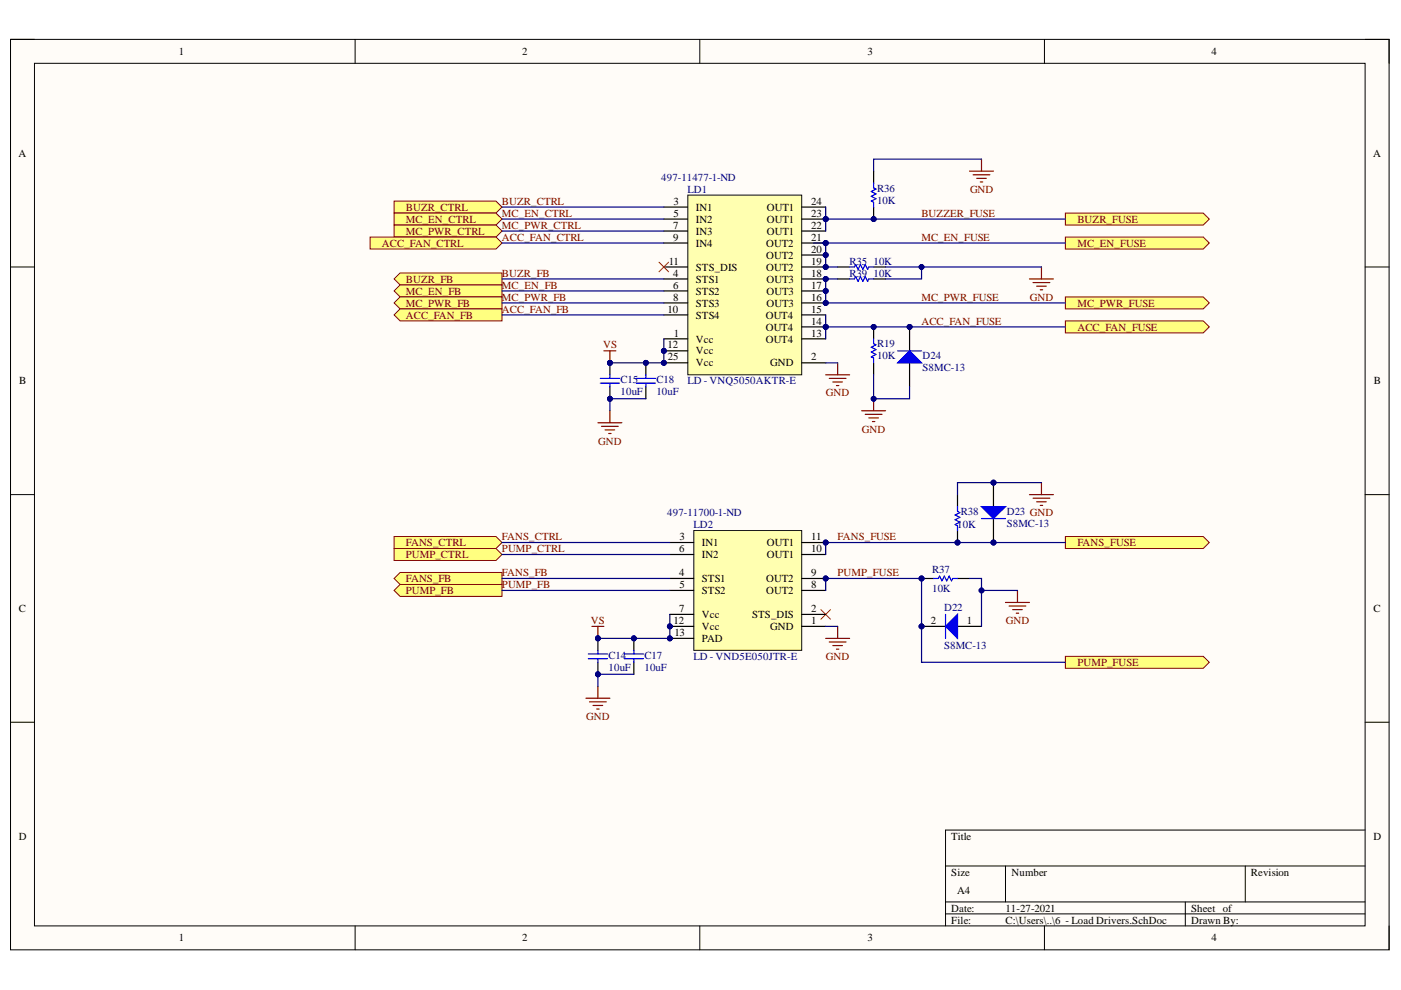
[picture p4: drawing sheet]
<svg xmlns="http://www.w3.org/2000/svg" width="297mm" height="210mm" viewBox="0 0 297 210" stroke-linecap="round" stroke-linejoin="round" font-family="sans-serif">
<defs><g id="words">
<g font-size="2.3">
<text x="37.9" y="11.7">1</text>
<text x="110.7" y="11.7">2</text>
<text x="183.9" y="11.7">3</text>
<text x="256.8" y="11.7">4</text>
<text x="3.9" y="33.3">A</text>
<text x="291.1" y="33.3">A</text>
<text x="142.8" y="43.4">3</text>
<text x="142.8" y="46">5</text>
<text x="147.5" y="44.7">IN1</text>
<text x="147.5" y="47.3">IN2</text>
<text x="162.6" y="47.3">OUT1</text>
<text x="162.6" y="44.7">OUT1</text>
<text x="172" y="46">23</text>
<text x="172" y="43.4">24</text>
<text x="142.7" y="48.5">7</text>
<text x="142.7" y="51.1">9</text>
<text x="147.5" y="49.8">IN3</text>
<text x="147.5" y="52.3">IN4</text>
<text x="162.4" y="52.3">OUT2</text>
<text x="162.6" y="49.8">OUT1</text>
<text x="172" y="53.6">20</text>
<text x="172" y="51.1">21</text>
<text x="172" y="48.5">22</text>
<text x="141.8" y="56.1">11</text>
<text x="142.7" y="58.7">4</text>
<text x="147.5" y="57.4">STS_DIS</text>
<text x="147.5" y="59.9">STS1</text>
<text x="162.4" y="57.4">OUT2</text>
<text x="162.4" y="54.9">OUT2</text>
<text x="162.5" y="59.9">OUT3</text>
<text x="172" y="58.7">18</text>
<text x="172" y="56.1">19</text>
<text x="142.7" y="61.2">6</text>
<text x="142.7" y="63.7">8</text>
<text x="147.5" y="62.5">STS2</text>
<text x="147.5" y="65">STS3</text>
<text x="162.5" y="65">OUT3</text>
<text x="162.5" y="62.5">OUT3</text>
<text x="172" y="63.7">16</text>
<text x="172" y="61.2">17</text>
<text x="141.5" y="66.3">10</text>
<text x="142.9" y="71.4">1</text>
<text x="147.5" y="67.5">STS4</text>
<text x="162.3" y="70.1">OUT4</text>
<text x="162.3" y="67.5">OUT4</text>
<text x="172" y="71.4">13</text>
<text x="172" y="68.8">14</text>
<text x="172" y="66.3">15</text>
<text x="141.5" y="73.9">12</text>
<text x="141.6" y="76.4">25</text>
<text x="147.5" y="72.6">Vcc</text>
<text x="147.5" y="75.2">Vcc</text>
<text x="147.5" y="77.7">Vcc</text>
<text x="162.3" y="72.6">OUT4</text>
<text x="163.3" y="77.7">GND</text>
<text x="172" y="76.4">2</text>
<text x="4.1" y="81.5">B</text>
<text x="291.3" y="81.5">B</text>
<text x="144" y="117.1">6</text>
<text x="144.1" y="114.6">3</text>
<text x="148.8" y="115.8">IN1</text>
<text x="148.8" y="118.4">IN2</text>
<text x="162.6" y="118.4">OUT1</text>
<text x="162.6" y="115.8">OUT1</text>
<text x="172" y="117.1">10</text>
<text x="172" y="114.6">11</text>
<text x="144" y="122.2">4</text>
<text x="144.1" y="124.7">5</text>
<text x="148.8" y="123.4">STS1</text>
<text x="148.8" y="126">STS2</text>
<text x="162.4" y="126">OUT2</text>
<text x="162.4" y="123.4">OUT2</text>
<text x="172" y="124.7">8</text>
<text x="172" y="122.2">9</text>
<text x="4" y="129.8">C</text>
<text x="144" y="129.8">7</text>
<text x="148.8" y="131">Vcc</text>
<text x="159.5" y="131">STS_DIS</text>
<text x="172" y="129.8">2</text>
<text x="291.2" y="129.8">C</text>
<text x="142.8" y="132.3">12</text>
<text x="143" y="134.8">13</text>
<text x="148.8" y="133.6">Vcc</text>
<text x="148.8" y="136.1">PAD</text>
<text x="163.3" y="133.6">GND</text>
<text x="172" y="132.3">1</text>
<text x="197.4" y="132.3">2</text>
<text x="205" y="132.3">1</text>
<text x="4" y="178.1">D</text>
<text x="201.7" y="178.1">Title</text>
<text x="291.2" y="178.1">D</text>
<text x="201.7" y="185.7">Size</text>
<text x="214.5" y="185.7">Number</text>
<text x="265.2" y="185.7">Revision</text>
<text x="203" y="189.5">A4</text>
<text x="201.7" y="193.3">Date:</text>
<text x="201.7" y="195.8">File:</text>
<text x="213.2" y="193.3">11-27-2021</text>
<text x="213.2" y="195.8">C:\Users\..\6 - Load Drivers.SchDoc</text>
<text x="252.5" y="193.3">Sheet of</text>
<text x="252.5" y="195.8">Drawn By:</text>
<text x="37.9" y="199.6">1</text>
<text x="110.7" y="199.6">2</text>
<text x="183.9" y="199.6">3</text>
<text x="256.8" y="199.6">4</text>
</g>
<g font-size="2.3" fill="#000080">
<text x="140.2" y="38.4">497-11477-1-ND</text>
<text x="145.8" y="40.9">LD1</text>
<text x="186" y="40.7">R36</text>
<text x="186" y="43.2">10K</text>
<text x="180.1" y="56.1">R35</text>
<text x="180.1" y="58.7">R39</text>
<text x="185.2" y="56.1">10K</text>
<text x="185.2" y="58.7">10K</text>
<text x="186" y="73.6">R19</text>
<text x="186" y="76.2">10K</text>
<text x="195.6" y="76.2">D24</text>
<text x="131.6" y="83.8">10uF</text>
<text x="131.6" y="81.2">C15</text>
<text x="139.2" y="83.8">10uF</text>
<text x="139.2" y="81.2">C18</text>
<text x="145.8" y="81.5">LD - VNQ5050AKTR-E</text>
<text x="195.6" y="78.7">S8MC-13</text>
<text x="141.5" y="109.5">497-11700-1-ND</text>
<text x="147" y="112">LD2</text>
<text x="203" y="112">10K</text>
<text x="203.7" y="109.2">R38</text>
<text x="213.4" y="109.2">D23 GND</text>
<text x="213.4" y="111.8">S8MC-13</text>
<text x="197.6" y="121.4">R37</text>
<text x="197.6" y="125.5">10K</text>
<text x="200.2" y="129.5">D22</text>
<text x="200.2" y="137.6">S8MC-13</text>
<text x="129" y="142.2">10uF</text>
<text x="129" y="139.7">C14</text>
<text x="136.6" y="142.2">10uF</text>
<text x="136.6" y="139.7">C17</text>
<text x="147" y="139.9">LD - VND5E050JTR-E</text>
</g>
<g font-size="2.3" fill="#800000">
<text x="205.7" y="40.9">GND</text>
<text x="86" y="44.7">BUZR_CTRL</text>
<text x="86" y="47.3">MC_EN_CTRL</text>
<text x="106.4" y="43.4">BUZR_CTRL</text>
<text x="106.4" y="46">MC_EN_CTRL</text>
<text x="195.3" y="46">BUZZER_FUSE</text>
<text x="228.4" y="47.3">BUZR_FUSE</text>
<text x="81" y="52.3">ACC_FAN_CTRL</text>
<text x="86" y="49.8">MC_PWR_CTRL</text>
<text x="106.4" y="48.5">MC_PWR_CTRL</text>
<text x="106.4" y="51.1">ACC_FAN_CTRL</text>
<text x="195.3" y="51.1">MC_EN_FUSE</text>
<text x="228.4" y="52.3">MC_EN_FUSE</text>
<text x="86" y="59.9">BUZR_FB</text>
<text x="106.4" y="58.7">BUZR_FB</text>
<text x="86" y="62.5">MC_EN_FB</text>
<text x="86" y="65">MC_PWR_FB</text>
<text x="106.4" y="61.2">MC_EN_FB</text>
<text x="106.4" y="63.7">MC_PWR_FB</text>
<text x="195.3" y="63.7">MC_PWR_FUSE</text>
<text x="218.4" y="63.7">GND</text>
<text x="228.4" y="65">MC_PWR_FUSE</text>
<text x="86" y="67.5">ACC_FAN_FB</text>
<text x="106.4" y="66.3">ACC_FAN_FB</text>
<text x="195.3" y="68.8">ACC_FAN_FUSE</text>
<text x="228.4" y="70.1">ACC_FAN_FUSE</text>
<text x="127.9" y="73.9">VS</text>
<text x="175.1" y="84">GND</text>
<text x="126.8" y="94.3">GND</text>
<text x="182.7" y="91.7">GND</text>
<text x="86" y="118.4">PUMP_CTRL</text>
<text x="86" y="115.8">FANS_CTRL</text>
<text x="106.4" y="117.1">PUMP_CTRL</text>
<text x="106.4" y="114.6">FANS_CTRL</text>
<text x="177.6" y="114.6">FANS_FUSE</text>
<text x="228.4" y="115.8">FANS_FUSE</text>
<text x="86" y="126">PUMP_FB</text>
<text x="86" y="123.4">FANS_FB</text>
<text x="106.4" y="124.7">PUMP_FB</text>
<text x="106.4" y="122.2">FANS_FB</text>
<text x="177.6" y="122.2">PUMP_FUSE</text>
<text x="125.3" y="132.3">VS</text>
<text x="213.3" y="132.3">GND</text>
<text x="175.1" y="139.9">GND</text>
<text x="228.4" y="141.2">PUMP_FUSE</text>
<text x="124.3" y="152.7">GND</text>
</g>
</g></defs>
<path d="M2.2 8.4h292.3v193h-292.3z" fill-rule="evenodd" fill="#fffcf8"/>
<path d="M2.2 8.4h292.3v193h-292.3z" fill="none" stroke="#000" stroke-width=".21"/>
<path d="M7.3 13.4h282.1v182.9h-282.1z" fill-rule="evenodd" fill="#fffcf8"/>
<g fill="none" stroke="#000" stroke-width=".21">
<path d="M2.2 8.3h5.1M7.3 13.4h282.1v182.9h-282.1zM75.3 8.3v5.1M148.4 8.3v5.1M221.4 8.4v5M289.4 8.4h5.1v5M2.2 56.6h5.1M289.4 56.6h5.1M2.2 104.9h5.1M289.4 104.9h5.1M2.2 153.1h5.1M289.4 153.1h5.1"/>
<path d="M289.4 176h-88.9v20.3M75.3 196.3v5.1M148.4 196.3v5.1M200.5 183.6h88.9M200.5 191.2h88.9M200.5 193.8h88.9M213.2 183.6v7.6M221.4 196.3v5.1M251.3 191.2v5.1M264 183.6v7.6M294.5 196.3v5.1"/>
</g>
<path d="M83.6 116.3h21.6l1.2 1.3-1.2 1.2h-21.6z" fill-rule="evenodd" fill="#ffff80"/>
<path d="M83.6 116.3h21.6l1.2 1.3-1.2 1.2h-21.6z" fill="none" stroke="#800000" stroke-width=".21"/>
<circle cx="140.7" cy="74.4" r=".51" fill="#000080"/>
<circle cx="140.7" cy="74.4" r=".51" fill="none" stroke="#000080" stroke-width=".21"/>
<circle cx="140.7" cy="76.9" r=".51" fill="#000080"/>
<circle cx="140.7" cy="76.9" r=".51" fill="none" stroke="#000080" stroke-width=".21"/>
<circle cx="175.1" cy="69.3" r=".51" fill="#000080"/>
<circle cx="175.1" cy="69.3" r=".51" fill="none" stroke="#000080" stroke-width=".21"/>
<circle cx="175.1" cy="64.2" r=".51" fill="#000080"/>
<circle cx="175.1" cy="64.2" r=".51" fill="none" stroke="#000080" stroke-width=".21"/>
<circle cx="175.1" cy="61.7" r=".51" fill="#000080"/>
<circle cx="175.1" cy="61.7" r=".51" fill="none" stroke="#000080" stroke-width=".21"/>
<circle cx="175.1" cy="59.1" r=".51" fill="#000080"/>
<circle cx="175.1" cy="59.1" r=".51" fill="none" stroke="#000080" stroke-width=".21"/>
<circle cx="175.1" cy="56.6" r=".51" fill="#000080"/>
<circle cx="175.1" cy="56.6" r=".51" fill="none" stroke="#000080" stroke-width=".21"/>
<circle cx="175.1" cy="54.1" r=".51" fill="#000080"/>
<circle cx="175.1" cy="54.1" r=".51" fill="none" stroke="#000080" stroke-width=".21"/>
<circle cx="175.1" cy="51.5" r=".51" fill="#000080"/>
<circle cx="175.1" cy="51.5" r=".51" fill="none" stroke="#000080" stroke-width=".21"/>
<circle cx="175.1" cy="46.4" r=".51" fill="#000080"/>
<circle cx="175.1" cy="46.4" r=".51" fill="none" stroke="#000080" stroke-width=".21"/>
<path d="M145.8 41.4h24.2v38.1h-24.2z" fill-rule="evenodd" fill="#ffffb0"/>
<path d="M145.8 41.4h24.2v38.1h-24.2z" fill="none" stroke="#110f0a" stroke-width=".21"/>
<path d="M140.7 71.8h5.1M140.7 74.4h5.1" fill="none" stroke="#000" stroke-width=".25"/>
<circle cx="140.7" cy="74.4" r=".51" fill="#000080"/>
<circle cx="140.7" cy="74.4" r=".51" fill="none" stroke="#000080" stroke-width=".21"/>
<path d="M140.7 76.9h5.1" fill="none" stroke="#000" stroke-width=".25"/>
<circle cx="140.7" cy="76.9" r=".51" fill="#000080"/>
<circle cx="140.7" cy="76.9" r=".51" fill="none" stroke="#000080" stroke-width=".21"/>
<path d="M140.7 56.6h5.1M170 76.9h5.1M170 71.8h5.1M170 69.3h5.1" fill="none" stroke="#000" stroke-width=".25"/>
<circle cx="175.1" cy="69.3" r=".51" fill="#000080"/>
<circle cx="175.1" cy="69.3" r=".51" fill="none" stroke="#000080" stroke-width=".21"/>
<path d="M170 66.8h5.1M170 64.2h5.1" fill="none" stroke="#000" stroke-width=".25"/>
<circle cx="175.1" cy="64.2" r=".51" fill="#000080"/>
<circle cx="175.1" cy="64.2" r=".51" fill="none" stroke="#000080" stroke-width=".21"/>
<path d="M170 61.7h5.1" fill="none" stroke="#000" stroke-width=".25"/>
<circle cx="175.1" cy="61.7" r=".51" fill="#000080"/>
<circle cx="175.1" cy="61.7" r=".51" fill="none" stroke="#000080" stroke-width=".21"/>
<path d="M170 59.1h5.1" fill="none" stroke="#000" stroke-width=".25"/>
<circle cx="175.1" cy="59.1" r=".51" fill="#000080"/>
<circle cx="175.1" cy="59.1" r=".51" fill="none" stroke="#000080" stroke-width=".21"/>
<path d="M170 56.6h5.1" fill="none" stroke="#000" stroke-width=".25"/>
<circle cx="175.1" cy="56.6" r=".51" fill="#000080"/>
<circle cx="175.1" cy="56.6" r=".51" fill="none" stroke="#000080" stroke-width=".21"/>
<path d="M170 54.1h5.1" fill="none" stroke="#000" stroke-width=".25"/>
<circle cx="175.1" cy="54.1" r=".51" fill="#000080"/>
<circle cx="175.1" cy="54.1" r=".51" fill="none" stroke="#000080" stroke-width=".21"/>
<path d="M170 51.5h5.1" fill="none" stroke="#000" stroke-width=".25"/>
<circle cx="175.1" cy="51.5" r=".51" fill="#000080"/>
<circle cx="175.1" cy="51.5" r=".51" fill="none" stroke="#000080" stroke-width=".21"/>
<path d="M170 49h5.1M170 46.5h5.1" fill="none" stroke="#000" stroke-width=".25"/>
<circle cx="175.1" cy="46.4" r=".51" fill="#000080"/>
<circle cx="175.1" cy="46.4" r=".51" fill="none" stroke="#000080" stroke-width=".21"/>
<path d="M140.7 43.9h5.1M140.7 46.4h5.1M140.7 49h5.1M140.7 51.5h5.1M140.7 59.1h5.1M170 43.9h5.1M140.7 61.7h5.1M140.7 64.2h5.1M140.7 66.8h5.1" fill="none" stroke="#000" stroke-width=".25"/>
<g fill="none" stroke="#800000" stroke-width=".25">
<path d="M205.6 36.3h5M206.3 37.1h3.6M207.1 37.8h2M207.8 38.6h.6M208.1 33.7v2.6M175.1 79.5h5M177.6 76.9v2.6M126.8 89.6h5M127.5 90.4h3.6M128.3 91.2h2M129.1 91.9h.5M129.3 87.1v2.5"/>
<path d="M175.8 80.2h3.6M176.6 81h2M177.3 81.8h.6M175.1 135.4h5M175.8 136.1h3.6M176.6 136.9h2M177.3 137.6h.6M177.6 132.8v2.6M124.2 148h5.1M125 148.8h3.5M125.7 149.6h2.1M126.5 150.3h.5"/>
<path d="M126.8 145.5v2.5"/>
</g>
<path d="M174 129.3l2.1 2M176.1 129.3l-2.1 2" fill="none" stroke="#f00" stroke-width=".21"/>
<circle cx="129.3" cy="84.5" r=".51" fill="#000080"/>
<circle cx="129.3" cy="84.5" r=".51" fill="none" stroke="#000080" stroke-width=".21"/>
<circle cx="129.3" cy="76.9" r=".51" fill="#000080"/>
<circle cx="129.3" cy="76.9" r=".51" fill="none" stroke="#000080" stroke-width=".21"/>
<path d="M129.3 82v2.5" fill="none" stroke="#000" stroke-width=".25"/>
<circle cx="129.3" cy="84.5" r=".51" fill="#000080"/>
<circle cx="129.3" cy="84.5" r=".51" fill="none" stroke="#000080" stroke-width=".21"/>
<path d="M129.3 76.9v2.6" fill="none" stroke="#000" stroke-width=".25"/>
<circle cx="129.3" cy="76.9" r=".51" fill="#000080"/>
<circle cx="129.3" cy="76.9" r=".51" fill="none" stroke="#000080" stroke-width=".21"/>
<path d="M129.3 79.5v.7M127.3 80.2h4M127.3 81.2h4M129.3 81.2v.8" fill="none" stroke="#00f" stroke-width=".25"/>
<circle cx="136.9" cy="76.9" r=".51" fill="#000080"/>
<circle cx="136.9" cy="76.9" r=".51" fill="none" stroke="#000080" stroke-width=".21"/>
<path d="M136.9 76.9v2.6M136.9 82v2.5" fill="none" stroke="#000" stroke-width=".25"/>
<circle cx="136.9" cy="76.9" r=".51" fill="#000080"/>
<circle cx="136.9" cy="76.9" r=".51" fill="none" stroke="#000080" stroke-width=".21"/>
<path d="M136.9 79.5v.7M134.9 80.2h4.1M134.9 81.2h4.1M136.9 81.2v.8" fill="none" stroke="#00f" stroke-width=".25"/>
<circle cx="126.8" cy="143" r=".51" fill="#000080"/>
<circle cx="126.8" cy="143" r=".51" fill="none" stroke="#000080" stroke-width=".21"/>
<circle cx="126.8" cy="135.3" r=".51" fill="#000080"/>
<circle cx="126.8" cy="135.3" r=".51" fill="none" stroke="#000080" stroke-width=".21"/>
<path d="M126.8 140.4v2.6" fill="none" stroke="#000" stroke-width=".25"/>
<circle cx="126.8" cy="143" r=".51" fill="#000080"/>
<circle cx="126.8" cy="143" r=".51" fill="none" stroke="#000080" stroke-width=".21"/>
<path d="M126.8 135.3v2.6" fill="none" stroke="#000" stroke-width=".25"/>
<circle cx="126.8" cy="135.3" r=".51" fill="#000080"/>
<circle cx="126.8" cy="135.3" r=".51" fill="none" stroke="#000080" stroke-width=".21"/>
<path d="M124.7 138.7h4.1M124.7 139.7h4.1M126.8 137.9v.8M126.8 139.7v.7" fill="none" stroke="#00f" stroke-width=".25"/>
<circle cx="134.4" cy="135.3" r=".51" fill="#000080"/>
<circle cx="134.4" cy="135.3" r=".51" fill="none" stroke="#000080" stroke-width=".21"/>
<path d="M134.4 135.3v2.6M134.4 140.4v2.6" fill="none" stroke="#000" stroke-width=".25"/>
<circle cx="134.4" cy="135.3" r=".51" fill="#000080"/>
<circle cx="134.4" cy="135.3" r=".51" fill="none" stroke="#000080" stroke-width=".21"/>
<path d="M180.1 56.6h1.1l.2-.5 .5 1 .5-1 .5 1 .5-1 .6 1 .2-.5h1M180.1 59.1h1.1l.2-.5 .5 1.1 .5-1.1 .5 1.1 .5-1.1 .6 1.1 .2-.6h1M132.4 138.7h4M132.4 139.7h4M134.4 137.9v.8M134.4 139.7v.7" fill="none" stroke="#00f" stroke-width=".25"/>
<path d="M177.6 56.6h2.5M177.6 59.1h2.5M185.2 56.6h2.6M185.2 59.1h2.6" fill="none" stroke="#000" stroke-width=".25"/>
<circle cx="185.2" cy="46.4" r=".51" fill="#000080"/>
<circle cx="185.2" cy="46.4" r=".51" fill="none" stroke="#000080" stroke-width=".21"/>
<path d="M185.2 36.3v2.5M185.2 43.9v2.6" fill="none" stroke="#000" stroke-width=".25"/>
<circle cx="185.2" cy="46.4" r=".51" fill="#000080"/>
<circle cx="185.2" cy="46.4" r=".51" fill="none" stroke="#000080" stroke-width=".21"/>
<path d="M185.2 38.8v1l.5 .3-1 .5 1 .5-1 .5 1 .5-1 .5 .5 .3v1" fill="none" stroke="#00f" stroke-width=".25"/>
<circle cx="185.2" cy="69.3" r=".51" fill="#000080"/>
<circle cx="185.2" cy="69.3" r=".51" fill="none" stroke="#000080" stroke-width=".21"/>
<path d="M185.2 69.3v2.5" fill="none" stroke="#000" stroke-width=".25"/>
<circle cx="185.2" cy="69.3" r=".51" fill="#000080"/>
<circle cx="185.2" cy="69.3" r=".51" fill="none" stroke="#000080" stroke-width=".21"/>
<path d="M185.2 76.9v2.6" fill="none" stroke="#000" stroke-width=".25"/>
<path d="M185.2 71.8v1.1l.5 .2-1 .5 1 .5-1 .5 1 .6-1 .5 .5 .2v1" fill="none" stroke="#00f" stroke-width=".25"/>
<circle cx="203" cy="115" r=".51" fill="#000080"/>
<circle cx="203" cy="115" r=".51" fill="none" stroke="#000080" stroke-width=".21"/>
<path d="M203 104.9v2.5M203 112.5v2.5" fill="none" stroke="#000" stroke-width=".25"/>
<circle cx="203" cy="115" r=".51" fill="#000080"/>
<circle cx="203" cy="115" r=".51" fill="none" stroke="#000080" stroke-width=".21"/>
<path d="M203 107.4v1l.5 .3-1 .5 1 .5-1 .5 1 .5-1 .5 .5 .3v1" fill="none" stroke="#00f" stroke-width=".25"/>
<g fill="none" stroke="#800000" stroke-width=".25">
<path d="M218.3 59.1h5M219 59.9h3.6M220.8 56.6v2.5M219.8 60.7h2M220.6 61.4h.5M218.3 104.9h5M219 105.6h3.6M219.8 106.4h2M220.6 107.2h.5M220.8 102.3v2.6M213.2 127.7h5.1M213.9 128.5h3.6"/>
<path d="M214.7 129.3h2M215.5 130h.5M215.7 125.2v2.5"/>
</g>
<circle cx="195.4" cy="122.7" r=".51" fill="#000080"/>
<circle cx="195.4" cy="122.7" r=".51" fill="none" stroke="#000080" stroke-width=".21"/>
<path d="M195.4 122.7h2.5" fill="none" stroke="#000" stroke-width=".25"/>
<circle cx="195.4" cy="122.7" r=".51" fill="#000080"/>
<circle cx="195.4" cy="122.7" r=".51" fill="none" stroke="#000080" stroke-width=".21"/>
<path d="M203 122.7h2.6" fill="none" stroke="#000" stroke-width=".25"/>
<path d="M197.9 122.7h1l.3-.6 .5 1.1 .5-1.1 .5 1.1 .5-1.1 .5 1.1 .3-.5h1" fill="none" stroke="#00f" stroke-width=".25"/>
<path d="M139.7 55.6l2.1 2M141.8 55.6l-2.1 2" fill="none" stroke="#f00" stroke-width=".21"/>
<circle cx="195.4" cy="132.8" r=".51" fill="#000080"/>
<circle cx="195.4" cy="132.8" r=".51" fill="none" stroke="#000080" stroke-width=".21"/>
<path d="M195.4 132.8h5.1M203 132.8h5.1" fill="none" stroke="#000" stroke-width=".25"/>
<circle cx="195.4" cy="132.8" r=".51" fill="#000080"/>
<circle cx="195.4" cy="132.8" r=".51" fill="none" stroke="#000080" stroke-width=".21"/>
<path d="M200.5 132.8l2.5-2.5v5.1z" fill="#00f"/>
<path d="M200.5 132.8l2.5-2.5v5.1zM200.5 130.3v5.1" fill="none" stroke="#00f" stroke-width=".25"/>
<circle cx="142" cy="132.8" r=".51" fill="#000080"/>
<circle cx="142" cy="132.8" r=".51" fill="none" stroke="#000080" stroke-width=".21"/>
<circle cx="175.1" cy="122.7" r=".51" fill="#000080"/>
<circle cx="175.1" cy="122.7" r=".51" fill="none" stroke="#000080" stroke-width=".21"/>
<circle cx="175.1" cy="115" r=".51" fill="#000080"/>
<circle cx="175.1" cy="115" r=".51" fill="none" stroke="#000080" stroke-width=".21"/>
<circle cx="142" cy="135.3" r=".51" fill="#000080"/>
<circle cx="142" cy="135.3" r=".51" fill="none" stroke="#000080" stroke-width=".21"/>
<path d="M147.1 112.5h22.9v25.4h-22.9z" fill-rule="evenodd" fill="#ffffb0"/>
<path d="M147.1 112.5h22.9v25.4h-22.9z" fill="none" stroke="#110f0a" stroke-width=".21"/>
<path d="M142 130.3h5.1M142 132.8h5.1" fill="none" stroke="#000" stroke-width=".25"/>
<circle cx="142" cy="132.8" r=".51" fill="#000080"/>
<circle cx="142" cy="132.8" r=".51" fill="none" stroke="#000080" stroke-width=".21"/>
<path d="M170 125.2h5.1M170 122.7h5.1" fill="none" stroke="#000" stroke-width=".25"/>
<circle cx="175.1" cy="122.7" r=".51" fill="#000080"/>
<circle cx="175.1" cy="122.7" r=".51" fill="none" stroke="#000080" stroke-width=".21"/>
<path d="M170 117.6h5.1M170 115h5.1" fill="none" stroke="#000" stroke-width=".25"/>
<circle cx="175.1" cy="115" r=".51" fill="#000080"/>
<circle cx="175.1" cy="115" r=".51" fill="none" stroke="#000080" stroke-width=".21"/>
<path d="M142 115h5.1M142 117.6h5.1M142 122.6h5.1M142 125.2h5.1M142 135.3h5.1M170 132.8h5.1M170 130.3h5.1" fill="none" stroke="#000" stroke-width=".25"/>
<circle cx="142" cy="135.3" r=".51" fill="#000080"/>
<circle cx="142" cy="135.3" r=".51" fill="none" stroke="#000080" stroke-width=".21"/>
<path d="M225.9 139.2h29.2l1.3 1.2-1.3 1.3h-29.2z" fill-rule="evenodd" fill="#ffff80"/>
<path d="M225.9 139.2h29.2l1.3 1.2-1.3 1.3h-29.2z" fill="none" stroke="#800000" stroke-width=".21"/>
<path d="M83.6 125.2l1.2-1.3h21.6v2.6h-21.6z" fill-rule="evenodd" fill="#ffff80"/>
<path d="M83.6 125.2l1.2-1.3h21.6v2.6h-21.6z" fill="none" stroke="#800000" stroke-width=".21"/>
<path d="M128 74.4h2.6M129.3 74.4v2.5" fill="none" stroke="#800000" stroke-width=".25"/>
<circle cx="129.3" cy="76.9" r=".51" fill="#000080"/>
<circle cx="129.3" cy="76.9" r=".51" fill="none" stroke="#000080" stroke-width=".21"/>
<path d="M125.5 132.8h2.5M126.8 132.8v2.5" fill="none" stroke="#800000" stroke-width=".25"/>
<circle cx="126.8" cy="135.3" r=".51" fill="#000080"/>
<circle cx="126.8" cy="135.3" r=".51" fill="none" stroke="#000080" stroke-width=".21"/>
<path d="M225.9 113.8h29.2l1.3 1.2-1.3 1.3h-29.2z" fill-rule="evenodd" fill="#ffff80"/>
<path d="M225.9 113.8h29.2l1.3 1.2-1.3 1.3h-29.2z" fill="none" stroke="#800000" stroke-width=".21"/>
<circle cx="210.6" cy="102.3" r=".51" fill="#000080"/>
<circle cx="210.6" cy="102.3" r=".51" fill="none" stroke="#000080" stroke-width=".21"/>
<circle cx="210.6" cy="115" r=".51" fill="#000080"/>
<circle cx="210.6" cy="115" r=".51" fill="none" stroke="#000080" stroke-width=".21"/>
<path d="M210.6 102.3v5.1" fill="none" stroke="#000" stroke-width=".25"/>
<circle cx="210.6" cy="102.3" r=".51" fill="#000080"/>
<circle cx="210.6" cy="102.3" r=".51" fill="none" stroke="#000080" stroke-width=".21"/>
<path d="M210.6 109.9v5.1" fill="none" stroke="#000" stroke-width=".25"/>
<circle cx="210.6" cy="115" r=".51" fill="#000080"/>
<circle cx="210.6" cy="115" r=".51" fill="none" stroke="#000080" stroke-width=".21"/>
<path d="M208.1 107.4h5.1l-2.6 2.5z" fill="#00f"/>
<path d="M208.1 107.4h5.1l-2.6 2.5zM208.1 109.9h5.1" fill="none" stroke="#00f" stroke-width=".25"/>
<path d="M83.6 113.8h21.6l1.2 1.2-1.2 1.3h-21.6z" fill-rule="evenodd" fill="#ffff80"/>
<path d="M83.6 113.8h21.6l1.2 1.2-1.2 1.3h-21.6z" fill="none" stroke="#800000" stroke-width=".21"/>
<path d="M83.6 122.6l1.2-1.2h21.6v2.5h-21.6z" fill-rule="evenodd" fill="#ffff80"/>
<path d="M83.6 122.6l1.2-1.2h21.6v2.5h-21.6z" fill="none" stroke="#800000" stroke-width=".21"/>
<circle cx="192.8" cy="69.3" r=".51" fill="#000080"/>
<circle cx="192.8" cy="69.3" r=".51" fill="none" stroke="#000080" stroke-width=".21"/>
<path d="M192.8 69.3v5.1M192.8 76.9v5.1" fill="none" stroke="#000" stroke-width=".25"/>
<circle cx="192.8" cy="69.3" r=".51" fill="#000080"/>
<circle cx="192.8" cy="69.3" r=".51" fill="none" stroke="#000080" stroke-width=".21"/>
<path d="M190.3 76.9l2.5-2.5 2.6 2.5z" fill="#00f"/>
<path d="M190.3 76.9l2.5-2.5 2.6 2.5zM190.3 74.4h5.1" fill="none" stroke="#00f" stroke-width=".25"/>
<path d="M182.7 87.1h5.1M183.4 87.8h3.6M184.2 88.6h2M185 89.4h.5M185.2 84.6v2.5" fill="none" stroke="#800000" stroke-width=".25"/>
<circle cx="185.2" cy="84.5" r=".51" fill="#000080"/>
<circle cx="185.2" cy="84.5" r=".51" fill="none" stroke="#000080" stroke-width=".21"/>
<path d="M225.9 45.2h29.2l1.3 1.3-1.3 1.2h-29.2z" fill-rule="evenodd" fill="#ffff80"/>
<path d="M225.9 45.2h29.2l1.3 1.3-1.3 1.2h-29.2z" fill="none" stroke="#800000" stroke-width=".21"/>
<path d="M225.9 50.3h29.2l1.3 1.2-1.3 1.3h-29.2z" fill-rule="evenodd" fill="#ffff80"/>
<path d="M225.9 50.3h29.2l1.3 1.2-1.3 1.3h-29.2z" fill="none" stroke="#800000" stroke-width=".21"/>
<path d="M225.9 63h29.2l1.3 1.2-1.3 1.3h-29.2z" fill-rule="evenodd" fill="#ffff80"/>
<path d="M225.9 63h29.2l1.3 1.2-1.3 1.3h-29.2z" fill="none" stroke="#800000" stroke-width=".21"/>
<path d="M225.9 68h29.2l1.3 1.3-1.3 1.3h-29.2z" fill-rule="evenodd" fill="#ffff80"/>
<path d="M225.9 68h29.2l1.3 1.3-1.3 1.3h-29.2z" fill="none" stroke="#800000" stroke-width=".21"/>
<path d="M83.6 42.6h21.6l1.2 1.3-1.2 1.3h-21.6z" fill-rule="evenodd" fill="#ffff80"/>
<path d="M83.6 42.6h21.6l1.2 1.3-1.2 1.3h-21.6z" fill="none" stroke="#800000" stroke-width=".21"/>
<path d="M83.6 45.2h21.6l1.2 1.2-1.2 1.3h-21.6z" fill-rule="evenodd" fill="#ffff80"/>
<path d="M83.6 45.2h21.6l1.2 1.2-1.2 1.3h-21.6z" fill="none" stroke="#800000" stroke-width=".21"/>
<path d="M83.6 47.7h21.6l1.2 1.3-1.2 1.3h-21.6z" fill-rule="evenodd" fill="#ffff80"/>
<path d="M83.6 47.7h21.6l1.2 1.3-1.2 1.3h-21.6z" fill="none" stroke="#800000" stroke-width=".21"/>
<path d="M78.5 50.3h26.7l1.2 1.2-1.2 1.3h-26.7z" fill-rule="evenodd" fill="#ffff80"/>
<path d="M78.5 50.3h26.7l1.2 1.2-1.2 1.3h-26.7z" fill="none" stroke="#800000" stroke-width=".21"/>
<path d="M83.6 59.1l1.2-1.2h21.6v2.5h-21.6z" fill-rule="evenodd" fill="#ffff80"/>
<path d="M83.6 59.1l1.2-1.2h21.6v2.5h-21.6z" fill="none" stroke="#800000" stroke-width=".21"/>
<path d="M83.6 61.7l1.2-1.3h21.6v2.6h-21.6z" fill-rule="evenodd" fill="#ffff80"/>
<path d="M83.6 61.7l1.2-1.3h21.6v2.6h-21.6z" fill="none" stroke="#800000" stroke-width=".21"/>
<path d="M84.8 63h21.6v2.5h-21.6l-1.2-1.3z" fill-rule="evenodd" fill="#ffff80"/>
<path d="M84.8 63h21.6v2.5h-21.6l-1.2-1.3z" fill="none" stroke="#800000" stroke-width=".21"/>
<path d="M84.8 65.5h21.6v2.5h-21.6l-1.2-1.2z" fill-rule="evenodd" fill="#ffff80"/>
<path d="M84.8 65.5h21.6v2.5h-21.6l-1.2-1.2z" fill="none" stroke="#800000" stroke-width=".21"/>
<path d="M140.7 71.8v5.1h-11.4" fill="none" stroke="#000080" stroke-width=".25"/>
<circle cx="129.3" cy="76.9" r=".51" fill="#000080"/>
<circle cx="129.3" cy="76.9" r=".51" fill="none" stroke="#000080" stroke-width=".21"/>
<circle cx="136.9" cy="76.9" r=".51" fill="#000080"/>
<circle cx="136.9" cy="76.9" r=".51" fill="none" stroke="#000080" stroke-width=".21"/>
<circle cx="140.7" cy="76.9" r=".51" fill="#000080"/>
<circle cx="140.7" cy="76.9" r=".51" fill="none" stroke="#000080" stroke-width=".21"/>
<circle cx="140.7" cy="74.4" r=".51" fill="#000080"/>
<circle cx="140.7" cy="74.4" r=".51" fill="none" stroke="#000080" stroke-width=".21"/>
<path d="M175.1 76.9h2.5M134.4 143h-7.6v2.5" fill="none" stroke="#000080" stroke-width=".25"/>
<circle cx="126.8" cy="143" r=".51" fill="#000080"/>
<circle cx="126.8" cy="143" r=".51" fill="none" stroke="#000080" stroke-width=".21"/>
<path d="M175.1 51.5v5.1h2.5" fill="none" stroke="#000080" stroke-width=".25"/>
<circle cx="175.1" cy="51.5" r=".51" fill="#000080"/>
<circle cx="175.1" cy="51.5" r=".51" fill="none" stroke="#000080" stroke-width=".21"/>
<circle cx="175.1" cy="54.1" r=".51" fill="#000080"/>
<circle cx="175.1" cy="54.1" r=".51" fill="none" stroke="#000080" stroke-width=".21"/>
<circle cx="175.1" cy="56.6" r=".51" fill="#000080"/>
<circle cx="175.1" cy="56.6" r=".51" fill="none" stroke="#000080" stroke-width=".21"/>
<path d="M177.6 59.1h-2.5v5.1" fill="none" stroke="#000080" stroke-width=".25"/>
<circle cx="175.1" cy="64.2" r=".51" fill="#000080"/>
<circle cx="175.1" cy="64.2" r=".51" fill="none" stroke="#000080" stroke-width=".21"/>
<circle cx="175.1" cy="61.7" r=".51" fill="#000080"/>
<circle cx="175.1" cy="61.7" r=".51" fill="none" stroke="#000080" stroke-width=".21"/>
<circle cx="175.1" cy="59.1" r=".51" fill="#000080"/>
<circle cx="175.1" cy="59.1" r=".51" fill="none" stroke="#000080" stroke-width=".21"/>
<path d="M175.1 66.8v2.5" fill="none" stroke="#000080" stroke-width=".25"/>
<circle cx="175.1" cy="69.3" r=".51" fill="#000080"/>
<circle cx="175.1" cy="69.3" r=".51" fill="none" stroke="#000080" stroke-width=".21"/>
<path d="M136.9 84.5h-7.6v2.6" fill="none" stroke="#000080" stroke-width=".25"/>
<circle cx="129.3" cy="84.5" r=".51" fill="#000080"/>
<circle cx="129.3" cy="84.5" r=".51" fill="none" stroke="#000080" stroke-width=".21"/>
<path d="M187.8 56.6h7.6v2.5h-7.6" fill="none" stroke="#000080" stroke-width=".25"/>
<circle cx="195.4" cy="56.6" r=".51" fill="#000080"/>
<circle cx="195.4" cy="56.6" r=".51" fill="none" stroke="#000080" stroke-width=".21"/>
<path d="M208.1 33.7h-22.9v2.6M195.4 56.6h25.4" fill="none" stroke="#000080" stroke-width=".25"/>
<circle cx="195.4" cy="56.6" r=".51" fill="#000080"/>
<circle cx="195.4" cy="56.6" r=".51" fill="none" stroke="#000080" stroke-width=".21"/>
<path d="M175.1 64.2h50.8" fill="none" stroke="#000080" stroke-width=".25"/>
<circle cx="175.1" cy="64.2" r=".51" fill="#000080"/>
<circle cx="175.1" cy="64.2" r=".51" fill="none" stroke="#000080" stroke-width=".21"/>
<path d="M172.5 51.5h53.4" fill="none" stroke="#000080" stroke-width=".25"/>
<circle cx="175.1" cy="51.5" r=".51" fill="#000080"/>
<circle cx="175.1" cy="51.5" r=".51" fill="none" stroke="#000080" stroke-width=".21"/>
<path d="M175.1 43.9v2.6" fill="none" stroke="#000080" stroke-width=".25"/>
<circle cx="175.1" cy="46.4" r=".51" fill="#000080"/>
<circle cx="175.1" cy="46.4" r=".51" fill="none" stroke="#000080" stroke-width=".21"/>
<path d="M175.1 46.5v2.5" fill="none" stroke="#000080" stroke-width=".25"/>
<circle cx="175.1" cy="46.4" r=".51" fill="#000080"/>
<circle cx="175.1" cy="46.4" r=".51" fill="none" stroke="#000080" stroke-width=".21"/>
<path d="M175.1 69.3v2.5" fill="none" stroke="#000080" stroke-width=".25"/>
<circle cx="175.1" cy="69.3" r=".51" fill="#000080"/>
<circle cx="175.1" cy="69.3" r=".51" fill="none" stroke="#000080" stroke-width=".21"/>
<path d="M175.1 46.5h50.8" fill="none" stroke="#000080" stroke-width=".25"/>
<circle cx="175.1" cy="46.4" r=".51" fill="#000080"/>
<circle cx="175.1" cy="46.4" r=".51" fill="none" stroke="#000080" stroke-width=".21"/>
<circle cx="185.2" cy="46.4" r=".51" fill="#000080"/>
<circle cx="185.2" cy="46.4" r=".51" fill="none" stroke="#000080" stroke-width=".21"/>
<path d="M205.6 122.7h2.5v2.5h7.6" fill="none" stroke="#000080" stroke-width=".25"/>
<circle cx="208.1" cy="125.2" r=".51" fill="#000080"/>
<circle cx="208.1" cy="125.2" r=".51" fill="none" stroke="#000080" stroke-width=".21"/>
<path d="M106.4 49h34.3M106.4 43.9h34.3M106.4 51.5h34.3M175.1 69.3h50.8" fill="none" stroke="#000080" stroke-width=".25"/>
<circle cx="192.8" cy="69.3" r=".51" fill="#000080"/>
<circle cx="192.8" cy="69.3" r=".51" fill="none" stroke="#000080" stroke-width=".21"/>
<circle cx="185.2" cy="69.3" r=".51" fill="#000080"/>
<circle cx="185.2" cy="69.3" r=".51" fill="none" stroke="#000080" stroke-width=".21"/>
<circle cx="175.1" cy="69.3" r=".51" fill="#000080"/>
<circle cx="175.1" cy="69.3" r=".51" fill="none" stroke="#000080" stroke-width=".21"/>
<path d="M106.4 59.1h34.3M106.4 66.8h34.3M106.4 64.2h34.3M106.4 61.7h34.3M106.4 115h35.6M106.4 117.6h35.6M106.4 125.2h35.6M106.4 122.6h35.6M208.1 125.2v7.6" fill="none" stroke="#000080" stroke-width=".25"/>
<circle cx="208.1" cy="125.2" r=".51" fill="#000080"/>
<circle cx="208.1" cy="125.2" r=".51" fill="none" stroke="#000080" stroke-width=".21"/>
<path d="M175.1 125.2v-2.5h20.3v17.7h30.5M175.1 132.8h2.5" fill="none" stroke="#000080" stroke-width=".25"/>
<circle cx="175.1" cy="122.7" r=".51" fill="#000080"/>
<circle cx="175.1" cy="122.7" r=".51" fill="none" stroke="#000080" stroke-width=".21"/>
<circle cx="195.4" cy="122.7" r=".51" fill="#000080"/>
<circle cx="195.4" cy="122.7" r=".51" fill="none" stroke="#000080" stroke-width=".21"/>
<circle cx="195.4" cy="132.8" r=".51" fill="#000080"/>
<circle cx="195.4" cy="132.8" r=".51" fill="none" stroke="#000080" stroke-width=".21"/>
<path d="M225.9 115h-50.8v2.6" fill="none" stroke="#000080" stroke-width=".25"/>
<circle cx="175.1" cy="115" r=".51" fill="#000080"/>
<circle cx="175.1" cy="115" r=".51" fill="none" stroke="#000080" stroke-width=".21"/>
<circle cx="203" cy="115" r=".51" fill="#000080"/>
<circle cx="203" cy="115" r=".51" fill="none" stroke="#000080" stroke-width=".21"/>
<circle cx="210.6" cy="115" r=".51" fill="#000080"/>
<circle cx="210.6" cy="115" r=".51" fill="none" stroke="#000080" stroke-width=".21"/>
<path d="M142 130.3v5h-15.2" fill="none" stroke="#000080" stroke-width=".25"/>
<circle cx="142" cy="132.8" r=".51" fill="#000080"/>
<circle cx="142" cy="132.8" r=".51" fill="none" stroke="#000080" stroke-width=".21"/>
<circle cx="142" cy="135.3" r=".51" fill="#000080"/>
<circle cx="142" cy="135.3" r=".51" fill="none" stroke="#000080" stroke-width=".21"/>
<circle cx="134.4" cy="135.3" r=".51" fill="#000080"/>
<circle cx="134.4" cy="135.3" r=".51" fill="none" stroke="#000080" stroke-width=".21"/>
<circle cx="126.8" cy="135.3" r=".51" fill="#000080"/>
<circle cx="126.8" cy="135.3" r=".51" fill="none" stroke="#000080" stroke-width=".21"/>
<path d="M106.4 46.4h34.3M220.8 102.3h-17.8v2.6" fill="none" stroke="#000080" stroke-width=".25"/>
<circle cx="210.6" cy="102.3" r=".51" fill="#000080"/>
<circle cx="210.6" cy="102.3" r=".51" fill="none" stroke="#000080" stroke-width=".21"/>
<path d="M185.2 79.5v5.1h7.6v-2.6" fill="none" stroke="#000080" stroke-width=".25"/>
<circle cx="185.2" cy="84.5" r=".51" fill="#000080"/>
<circle cx="185.2" cy="84.5" r=".51" fill="none" stroke="#000080" stroke-width=".21"/>
<use href="#words"/>
</svg>
